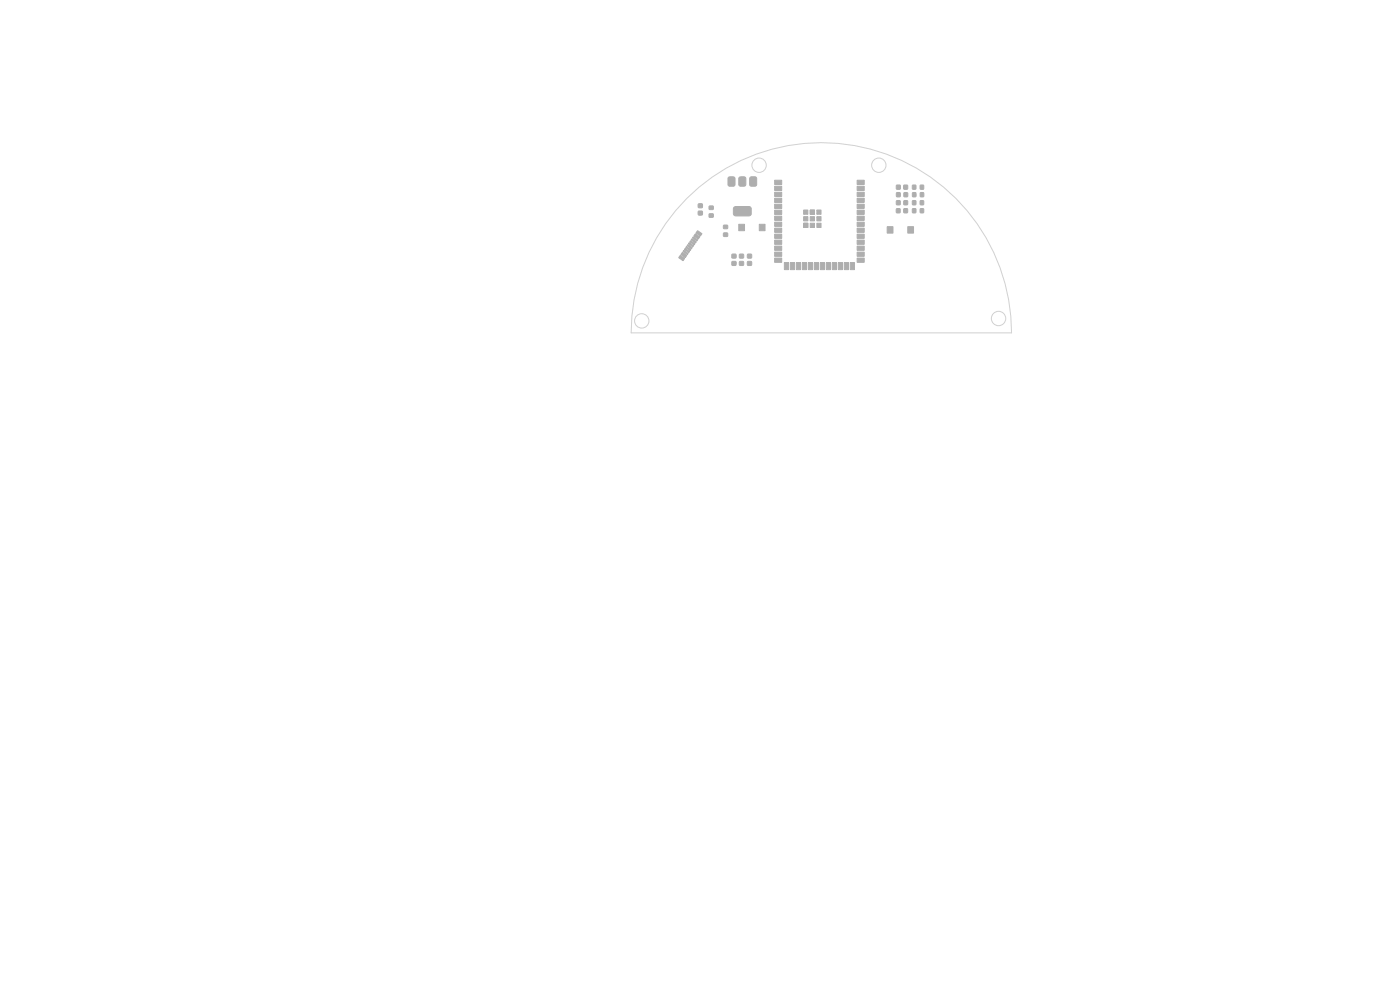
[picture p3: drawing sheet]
<svg xmlns="http://www.w3.org/2000/svg" width="297mm" height="210mm" viewBox="0 0 297 210" stroke-linecap="round" stroke-linejoin="round" font-family="sans-serif">
<g fill="#bbaaa4" stroke="#bbaaa4" stroke-width=".21">
<path d="M150.5 43.7h.8v.7h-.8z"/>
<path d="M150.5 45.4h.8v.7h-.8z"/>
<path d="M188.2 48.1h1.2v1.3h-1.2z"/>
<path d="M192.6 48.1h1.2v1.3h-1.2z"/>
<path d="M190.2 40.9h.8v.8h-.8z"/>
<path d="M191.8 40.9h.7v.8h-.7z"/>
<path d="M155.3 53.9h.8v.8h-.8z"/>
<path d="M155.3 55.5h.8v.8h-.8z"/>
<path d="M148 48.9l.9 .7-.3 .5-1-.7z"/>
<path d="M147.5 49.6l1 .6-.4 .5-.9-.6z"/>
<path d="M146.8 50.6l.9 .7-.2 .2-.9-.6z"/>
<path d="M146.2 51.5l.9 .6-.1 .3-1-.7z"/>
<path d="M145.9 51.9l1 .6-.2 .3-.9-.7z"/>
<path d="M145.3 52.7l1 .6-.2 .3-.9-.7z"/>
<path d="M144.3 54.2l1 .6-.4 .5-.9-.6z"/>
<path d="M144.8 53.5l.9 .7-.3 .5-1-.7z"/>
<path d="M145.1 53.1l.9 .7-.2 .2-.9-.7z"/>
<path d="M145.6 52.3l1 .6-.2 .3-.9-.7z"/>
<path d="M146.5 51.1l.9 .6-.1 .3-1-.7z"/>
<path d="M147.1 50.2l.9 .7-.2 .2-.9-.6z"/>
<path d="M190.2 42.6h.7v.8h-.7z"/>
<path d="M191.8 42.6h.7v.8h-.7z"/>
<path d="M159.1 37.7l.3-.2h.9l.2 .2v1.4l-.1 .3-1 .1-.3-.2z"/>
<path d="M156.8 37.7l.3-.2h.9l.2 .2v1.4l-.1 .3-1 .1-.3-.2z"/>
<path d="M155.7 44l.4-.2 3 .1 .3 .3-.1 1.3-.4 .3-3.1-.1-.2-.4v-1.1z"/>
<path d="M154.5 37.7l.3-.2h.9l.2 .2v1.4l-.1 .3-1 .1-.3-.2z"/>
<path d="M191.7 39.3h.8v.8h-.8z"/>
<path d="M190.2 39.3h.8v.8h-.8z"/>
<path d="M156.9 53.9h.8v.8h-.8z"/>
<path d="M156.9 55.5h.8v.8h-.8z"/>
<path d="M195.2 42.6h.7v.8h-.7z"/>
<path d="M193.6 42.6h.7v.8h-.7z"/>
<path d="M195.3 40.9h.6v.8h-.6z"/>
<path d="M193.6 40.9h.7v.8h-.7z"/>
<path d="M156.7 47.6h1.2v1.3h-1.2z"/>
<path d="M161.1 47.6h1.2v1.3h-1.2z"/>
<path d="M164.3 38.2h1.5v.9h-1.5z"/>
<path d="M164.3 39.5h1.5v.9h-1.5z"/>
<path d="M164.3 40.8h1.5v.9h-1.5z"/>
<path d="M164.3 42h1.5v.9h-1.5z"/>
<path d="M164.3 43.3h1.5v.9h-1.5z"/>
<path d="M164.3 44.6h1.5v.9h-1.5z"/>
<path d="M164.3 45.9h1.5v.9h-1.5z"/>
<path d="M164.3 47.1h1.5v.9h-1.5z"/>
<path d="M164.3 48.4h1.5v.9h-1.5z"/>
<path d="M164.3 49.7h1.5v.9h-1.5z"/>
<path d="M164.3 50.9h1.5v.9h-1.5z"/>
<path d="M164.3 52.2h1.5v.9h-1.5z"/>
<path d="M164.3 53.5h1.5v.9h-1.5z"/>
<path d="M164.3 54.7h1.5v.9h-1.5z"/>
<path d="M166.4 55.7h.9v1.5h-.9z"/>
<path d="M167.7 55.7h.9v1.5h-.9z"/>
<path d="M168.9 55.7h.9v1.5h-.9z"/>
<path d="M170.2 55.7h.9v1.5h-.9z"/>
<path d="M171.5 55.7h.9v1.5h-.9z"/>
<path d="M172.8 55.7h.9v1.5h-.9z"/>
<path d="M174 55.7h.9v1.5h-.9z"/>
<path d="M175.3 55.7h.9v1.5h-.9z"/>
<path d="M176.6 55.7h.9v1.5h-.9z"/>
<path d="M177.8 55.7h.9v1.5h-.9z"/>
<path d="M179.1 55.7h.9v1.5h-.9z"/>
<path d="M180.4 55.7h.9v1.5h-.9z"/>
<path d="M181.8 54.7h1.5v.9h-1.5z"/>
<path d="M181.8 53.5h1.5v.9h-1.5z"/>
<path d="M181.8 52.2h1.5v.9h-1.5z"/>
<path d="M181.8 50.9h1.5v.9h-1.5z"/>
<path d="M181.8 49.7h1.5v.9h-1.5z"/>
<path d="M181.8 48.4h1.5v.9h-1.5z"/>
<path d="M181.8 47.1h1.5v.9h-1.5z"/>
<path d="M181.8 45.9h1.5v.9h-1.5z"/>
<path d="M181.8 44.6h1.5v.9h-1.5z"/>
<path d="M181.8 43.3h1.5v.9h-1.5z"/>
<path d="M181.8 42h1.5v.9h-1.5z"/>
<path d="M181.8 40.8h1.5v.9h-1.5z"/>
<path d="M181.8 39.5h1.5v.9h-1.5z"/>
<path d="M181.8 38.2h1.5v.9h-1.5z"/>
<path d="M170.5 44.6h.9v.9h-.9z"/>
<path d="M170.5 46h.9v.9h-.9z"/>
<path d="M170.5 47.4h.9v.9h-.9z"/>
<path d="M171.9 44.6h.9v.9h-.9z"/>
<path d="M171.9 46h.9v.9h-.9z"/>
<path d="M171.9 47.4h.9v.9h-.9z"/>
<path d="M173.3 44.6h.9v.9h-.9z"/>
<path d="M173.3 46h.9v.9h-.9z"/>
<path d="M173.3 47.4h.9v.9h-.9z"/>
<path d="M195.2 44.3h.7v.8h-.7z"/>
<path d="M193.6 44.3h.7v.8h-.7z"/>
<path d="M158.6 53.9h.8v.8h-.8z"/>
<path d="M158.6 55.5h.8v.8h-.8z"/>
<path d="M195.2 39.3h.7v.8h-.7z"/>
<path d="M193.6 39.3h.7v.8h-.7z"/>
<path d="M190.2 44.3h.7v.8h-.7z"/>
<path d="M191.8 44.3h.7v.8h-.7z"/>
<path d="M153.5 47.8h.8v.7h-.8z"/>
<path d="M153.5 49.4h.8v.7h-.8z"/>
<path d="M148.2 44.8h.8v.8h-.8z"/>
<path d="M148.2 43.3h.8v.7h-.8z"/>
</g>
<g fill="none" stroke="#d0d2cd" stroke-width=".21">
<path d="M145.7 42.1a40.3 40.3 0 0 1 44-8.8 40.3 40.3 0 0 1 24.9 37.3h-80.7a40.3 40.3 0 0 1 11.8-28.5z"/>
<circle cx="161" cy="35.1" r="1.52"/>
<circle cx="186.4" cy="35.1" r="1.52"/>
<circle cx="136.1" cy="68.1" r="1.52"/>
<circle cx="211.8" cy="67.6" r="1.52"/>
</g>
</svg>
